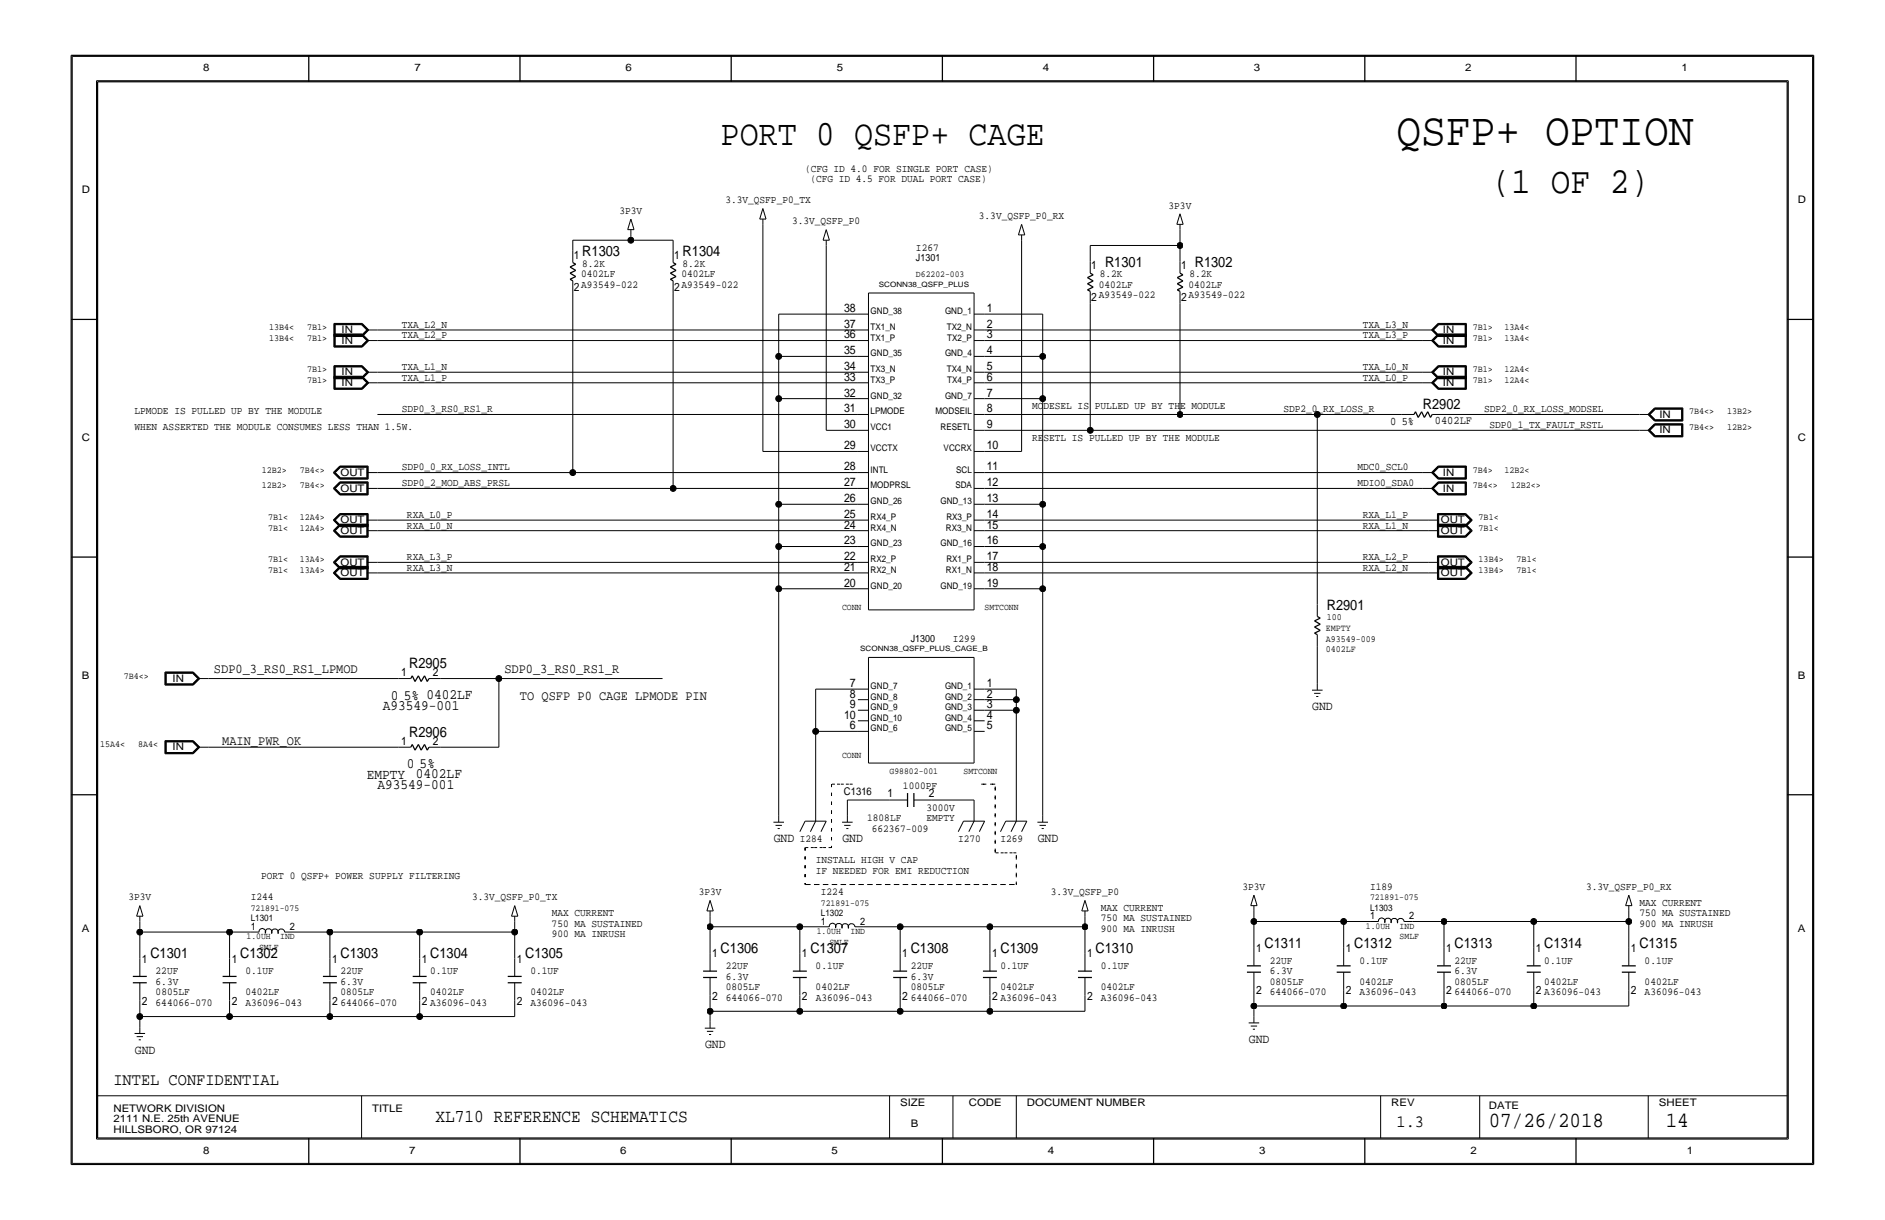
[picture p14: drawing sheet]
<svg xmlns="http://www.w3.org/2000/svg" width="432mm" height="279mm" viewBox="0 0 432 279" stroke-linecap="round" stroke-linejoin="round" font-family="sans-serif">
<defs><g id="words">
<text font-size="10.6" x="319.9" y="33.2">QSFP+ OPTION</text>
<text font-size="8.4" x="341.7" y="44.1">(1 OF 2)</text>
<text font-size="8.2" x="165.1" y="33.2">PORT 0 QSFP+ CAGE</text>
<g font-size="4.9">
<text x="341" y="258.2">07/26/2018</text>
<text x="381.6" y="258.2">14</text>
</g>
<text font-size="4.2" x="99.8" y="257">XL710 REFERENCE SCHEMATICS</text>
<g font-size="3.9">
<text x="26" y="248.5">INTEL CONFIDENTIAL</text>
<text x="319.9" y="258.2">1.3</text>
</g>
<g font-size="3.3">
<text x="133.4" y="58.6">R1303</text>
<text x="156.4" y="58.6">R1304</text>
<text x="253.1" y="61.1">R1301</text>
<text x="273.7" y="61.1">R1302</text>
<text x="325.9" y="93.7">R2902</text>
<text x="303.9" y="139.7">R2901</text>
<text x="93.7" y="153">R2905</text>
<text x="89.5" y="160.2">0</text>
<text x="92.5" y="160.2">5% 0402LF</text>
<text x="87.7" y="162.7">A93549-001</text>
<text x="93.7" y="168.7">R2906</text>
<text x="84" y="178.4">EMPTY</text>
<text x="93.2" y="176">0</text>
<text x="95.3" y="178.2">0402LF</text>
<text x="96.1" y="176">5%</text>
<text x="86.5" y="180.8">A93549-001</text>
<text x="34.4" y="219.5">C1301</text>
<text x="55" y="219.5">C1302</text>
<text x="78" y="219.5">C1303</text>
<text x="98.6" y="219.5">C1304</text>
<text x="120.3" y="219.5">C1305</text>
<text x="165.1" y="218.3">C1306</text>
<text x="185.6" y="218.3">C1307</text>
<text x="208.6" y="218.3">C1308</text>
<text x="229.2" y="218.3">C1309</text>
<text x="251" y="218.3">C1310</text>
<text x="289.7" y="217.1">C1311</text>
<text x="310.2" y="217.1">C1312</text>
<text x="333.2" y="217.1">C1313</text>
<text x="353.8" y="217.1">C1314</text>
<text x="375.5" y="217.1">C1315</text>
</g>
<g font-size="3.1">
<text x="49" y="154">SDP0_3_RS0_RS1_LPMOD</text>
<text x="115.5" y="154">SDP0_3_RS0_RS1_R</text>
<text x="119.1" y="160.2">TO QSFP P0 CAGE LPMODE PIN</text>
<text x="50.9" y="170.6">MAIN_PWR_OK</text>
</g>
<g font-size="2.9">
<text x="300.6" y="162.7">GND</text>
<text x="177.2" y="192.9">GND</text>
<text x="193" y="192.9">GND</text>
<text x="237.7" y="192.9">GND</text>
<text x="286.1" y="238.9">GND</text>
<text x="30.9" y="241.3">GND</text>
<text x="161.5" y="240.1">GND</text>
</g>
<g font-size="2.7">
<text x="193.3" y="71.5">38</text>
<text x="226" y="71.5">1</text>
<text x="193.3" y="77.5">36</text>
<text x="193.3" y="75.1">37</text>
<text x="226" y="77.5">3</text>
<text x="226" y="75.1">2</text>
<text x="193.3" y="81.1">35</text>
<text x="226" y="81.1">4</text>
<text x="193.3" y="87.2">33</text>
<text x="193.3" y="84.8">34</text>
<text x="226" y="84.8">5</text>
<text x="226" y="87.2">6</text>
<text x="193.3" y="90.8">32</text>
<text x="193.3" y="94.4">31</text>
<text x="226" y="90.8">7</text>
<text x="226" y="94.4">8</text>
<text x="193.3" y="98.1">30</text>
<text x="226" y="98.1">9</text>
<text x="193.3" y="102.9">29</text>
<text x="193.3" y="107.7">28</text>
<text x="226" y="102.9">10</text>
<text x="226" y="107.7">11</text>
<text x="193.3" y="111.4">27</text>
<text x="226" y="111.4">12</text>
<text x="193.3" y="115">26</text>
<text x="193.3" y="118.6">25</text>
<text x="226" y="118.6">14</text>
<text x="226" y="115">13</text>
<text x="193.3" y="124.7">23</text>
<text x="193.3" y="121.1">24</text>
<text x="226" y="124.7">16</text>
<text x="226" y="121">15</text>
<text x="193.3" y="128.3">22</text>
<text x="193.3" y="130.7">21</text>
<text x="226" y="128.3">17</text>
<text x="226" y="130.7">18</text>
<text x="193.3" y="134.4">20</text>
<text x="226" y="134.4">19</text>
<text x="194.7" y="157.3">7</text>
<text x="194.7" y="159.8">8</text>
<text x="226" y="159.8">2</text>
<text x="226" y="157.3">1</text>
<text x="193.3" y="164.6">10</text>
<text x="194.7" y="167">6</text>
<text x="194.7" y="162.2">9</text>
<text x="226" y="162.2">3</text>
<text x="226" y="164.6">4</text>
<text x="226" y="167">5</text>
</g>
<g font-size="2.6">
<text x="131.5" y="59.3">1</text>
<text x="154.4" y="59.3">1</text>
<text x="250" y="61.7">1</text>
<text x="270.5" y="61.7">1</text>
<text x="131.5" y="66.6">2</text>
<text x="154.4" y="66.6">2</text>
<text x="250" y="69">2</text>
<text x="270.5" y="69">2</text>
<text x="318.5" y="97.3">0</text>
<text x="321.1" y="97.3">5%</text>
<text x="328.7" y="97.1">0402LF</text>
<text x="91.9" y="154.8">1</text>
<text x="99.1" y="154.8">2</text>
<text x="91.9" y="170.5">1</text>
<text x="99.1" y="170.5">2</text>
<text x="203.3" y="182.5">1</text>
<text x="212.7" y="182.5">2</text>
<text x="32.5" y="220.5">1</text>
<text x="53.1" y="220.5">1</text>
<text x="76.1" y="220.5">1</text>
<text x="96.6" y="220.5">1</text>
<text x="118.4" y="220.5">1</text>
<text x="163.1" y="219.3">1</text>
<text x="183.7" y="219.3">1</text>
<text x="206.7" y="219.3">1</text>
<text x="227.2" y="219.3">1</text>
<text x="249" y="219.3">1</text>
<text x="287.7" y="218.1">1</text>
<text x="308.3" y="218.1">1</text>
<text x="331.3" y="218.1">1</text>
<text x="351.8" y="218.1">1</text>
<text x="373.6" y="218.1">1</text>
<text x="287.7" y="227.7">2</text>
<text x="308.3" y="227.7">2</text>
<text x="331.3" y="227.7">2</text>
<text x="351.8" y="227.7">2 A36096-043</text>
<text x="373.6" y="227.7">2</text>
<text x="32.5" y="230.1">2</text>
<text x="53.1" y="230.1">2</text>
<text x="76.1" y="230.1">2</text>
<text x="96.6" y="230.1">2 A36096-043</text>
<text x="118.4" y="230.1">2</text>
<text x="163.1" y="228.9">2</text>
<text x="183.7" y="228.9">2</text>
<text x="206.7" y="228.9">2</text>
<text x="227.2" y="228.9">2 A36096-043</text>
<text x="249" y="228.9">2</text>
</g>
<g font-size="2.4">
<text x="46.5" y="16.3">8</text>
<text x="94.9" y="16.3">7</text>
<text x="143.3" y="16.3">6</text>
<text x="191.7" y="16.3">5</text>
<text x="238.9" y="16.3">4</text>
<text x="287.2" y="16.3">3</text>
<text x="335.6" y="16.3">2</text>
<text x="385.2" y="16.3">1</text>
<text x="184.4" y="39.3">(CFG ID 4.0 FOR SINGLE PORT CASE)</text>
<text x="185.6" y="41.7">(CFG ID 4.5 FOR DUAL PORT CASE)</text>
<text x="18.7" y="44.1">D</text>
<text x="166.2" y="46.5">3.3V_QSFP_P0_TX</text>
<text x="267.7" y="47.8">3P3V</text>
<text x="411.8" y="46.5">D</text>
<text x="141.9" y="49">3P3V</text>
<text x="181.4" y="51.4">3.3V_QSFP_P0</text>
<text x="224.2" y="50.2">3.3V_QSFP_P0_RX</text>
<text x="209.8" y="57.4">I267</text>
<text x="133.1" y="63.5">0402LF</text>
<text x="133.1" y="65.9">A93549-022</text>
<text x="133.4" y="61.1">8.2K</text>
<text x="156.1" y="65.9">A93549-022</text>
<text x="156.1" y="63.5">0402LF</text>
<text x="156.4" y="61.1">8.2K</text>
<text x="251.7" y="65.9">0402LF</text>
<text x="251.9" y="63.5">8.2K</text>
<text x="272.2" y="65.9">0402LF</text>
<text x="272.5" y="63.5">8.2K</text>
<text x="251.7" y="68.3">A93549-022</text>
<text x="272.2" y="68.3">A93549-022</text>
<text x="78.2" y="76.3">IN</text>
<text x="92" y="75.1">TXA_L2_N</text>
<text x="92" y="77.5">TXA_L2_P</text>
<text x="312.2" y="77.5">TXA_L3_P</text>
<text x="312.2" y="75.1">TXA_L3_N</text>
<text x="330.5" y="76.3">IN</text>
<text x="78.2" y="78.7">IN</text>
<text x="330.5" y="78.7">IN</text>
<text x="78.2" y="88.4">IN</text>
<text x="78.2" y="86">IN</text>
<text x="92" y="84.8">TXA_L1_N</text>
<text x="92" y="87.2">TXA_L1_P</text>
<text x="312.2" y="84.8">TXA_L0_N</text>
<text x="312.2" y="87.2">TXA_L0_P</text>
<text x="330.5" y="86">IN</text>
<text x="330.5" y="88.4">IN</text>
<text x="30.8" y="94.9">LPMODE IS PULLED UP BY THE MODULE</text>
<text x="92" y="94.4">SDP0_3_RS0_RS1_R</text>
<text x="236.4" y="93.7">MODESEL IS PULLED UP BY THE MODULE</text>
<text x="294" y="94.4">SDP2_0_RX_LOSS_R</text>
<text x="340" y="94.4">SDP2_0_RX_LOSS_MODSEL</text>
<text x="380.1" y="95.6">IN</text>
<text x="18.7" y="101">C</text>
<text x="30.8" y="98.6">WHEN ASSERTED THE MODULE CONSUMES LESS THAN 1.5W.</text>
<text x="236.4" y="101">RESETL IS PULLED UP BY THE MODULE</text>
<text x="341.2" y="98.1">SDP0_1_TX_FAULT_RSTL</text>
<text x="380.1" y="99.3">IN</text>
<text x="411.8" y="101">C</text>
<text x="92" y="107.7">SDP0_0_RX_LOSS_INTL</text>
<text x="310.9" y="107.7">MDC0_SCL0</text>
<text x="78" y="112.6">OUT</text>
<text x="78" y="109">OUT</text>
<text x="92" y="111.4">SDP0_2_MOD_ABS_PRSL</text>
<text x="310.9" y="111.4">MDIO0_SDA0</text>
<text x="330.5" y="112.6">IN</text>
<text x="330.5" y="109">IN</text>
<text x="78" y="119.8">OUT</text>
<text x="93.2" y="118.6">RXA_L0_P</text>
<text x="312.2" y="118.6">RXA_L1_P</text>
<text x="330.1" y="119.8">OUT</text>
<text x="78" y="122.3">OUT</text>
<text x="93.2" y="121.1">RXA_L0_N</text>
<text x="312.2" y="121">RXA_L1_N</text>
<text x="330.1" y="122.3">OUT</text>
<text x="78" y="131.9">OUT</text>
<text x="78" y="129.5">OUT</text>
<text x="93.2" y="130.7">RXA_L3_N</text>
<text x="93.2" y="128.3">RXA_L3_P</text>
<text x="312.2" y="130.7">RXA_L2_N</text>
<text x="312.2" y="128.3">RXA_L2_P</text>
<text x="330.1" y="131.9">OUT</text>
<text x="330.1" y="129.5">OUT</text>
<text x="218.3" y="146.9">I299</text>
<text x="18.7" y="155.4">B</text>
<text x="411.8" y="155.4">B</text>
<text x="39.5" y="156.1">IN</text>
<text x="39.5" y="171.8">IN</text>
<text x="193.3" y="182">C1316</text>
<text x="206.8" y="180.8">1000PF</text>
<text x="212.2" y="185.6">3000V</text>
<text x="198.7" y="188.1">1808LF</text>
<text x="199.7" y="190.5">662367-009</text>
<text x="212.2" y="188.1">EMPTY</text>
<text x="183.2" y="192.9">I284</text>
<text x="186.8" y="197.7">INSTALL HIGH V CAP</text>
<text x="219.5" y="192.9">I270</text>
<text x="229.2" y="192.9">I269</text>
<text x="59.8" y="201.4">PORT 0 QSFP+ POWER SUPPLY FILTERING</text>
<text x="186.8" y="200.2">IF NEEDED FOR EMI REDUCTION</text>
<text x="284.6" y="203.8">3P3V</text>
<text x="313.8" y="203.8">I189</text>
<text x="363.3" y="203.8">3.3V_QSFP_P0_RX</text>
<text x="29.4" y="206.2">3P3V</text>
<text x="57.4" y="206.2">I244</text>
<text x="108.1" y="206.2">3.3V_QSFP_P0_TX</text>
<text x="126.4" y="209.8">MAX CURRENT</text>
<text x="160.1" y="205">3P3V</text>
<text x="188.1" y="205">I224</text>
<text x="240.7" y="205">3.3V_QSFP_P0</text>
<text x="252.2" y="208.6">MAX CURRENT</text>
<text x="375.5" y="209.8">750 MA SUSTAINED</text>
<text x="375.5" y="207.4">MAX CURRENT</text>
<text x="18.7" y="213.5">A</text>
<text x="57.4" y="213">1</text>
<text x="66.4" y="213">2</text>
<text x="126.4" y="212.2">750 MA SUSTAINED</text>
<text x="126.4" y="214.7">900 MA INRUSH</text>
<text x="188.1" y="211.8">1</text>
<text x="197" y="211.8">2</text>
<text x="252.2" y="211">750 MA SUSTAINED</text>
<text x="252.2" y="213.5">900 MA INRUSH</text>
<text x="313.8" y="210.6">1</text>
<text x="322.8" y="210.6">2</text>
<text x="375.5" y="212.2">900 MA INRUSH</text>
<text x="411.8" y="213.5">A</text>
<text x="166.3" y="221.9">22UF</text>
<text x="186.8" y="221.9">0.1UF</text>
<text x="208.6" y="221.9">22UF</text>
<text x="229.2" y="221.9">0.1UF</text>
<text x="252.2" y="221.9">0.1UF</text>
<text x="290.9" y="220.7">22UF</text>
<text x="311.4" y="220.7">0.1UF</text>
<text x="333.2" y="220.7">22UF</text>
<text x="353.8" y="220.7">0.1UF</text>
<text x="376.7" y="220.7">0.1UF</text>
<text x="35.7" y="223.1">22UF</text>
<text x="35.7" y="225.6">6.3V</text>
<text x="35.7" y="228">0805LF</text>
<text x="56.2" y="228">0402LF</text>
<text x="56.2" y="223.1">0.1UF</text>
<text x="78" y="225.6">6.3V</text>
<text x="78" y="223.1">22UF</text>
<text x="78" y="228">0805LF</text>
<text x="98.5" y="223.1">0.1UF</text>
<text x="98.6" y="228">0402LF</text>
<text x="121.5" y="223.1">0.1UF</text>
<text x="121.5" y="228">0402LF</text>
<text x="166.3" y="226.8">0805LF</text>
<text x="166.3" y="224.3">6.3V</text>
<text x="186.8" y="226.8">0402LF</text>
<text x="208.6" y="224.3">6.3V</text>
<text x="208.6" y="226.8">0805LF</text>
<text x="229.2" y="226.8">0402LF</text>
<text x="252.2" y="226.8">0402LF</text>
<text x="290.9" y="228">644066-070</text>
<text x="290.9" y="223.1">6.3V</text>
<text x="290.9" y="225.6">0805LF</text>
<text x="311.4" y="225.6">0402LF</text>
<text x="311.4" y="228">A36096-043</text>
<text x="333.2" y="225.6">0805LF</text>
<text x="333.2" y="228">644066-070</text>
<text x="333.2" y="223.1">6.3V</text>
<text x="353.8" y="225.6">0402LF</text>
<text x="376.7" y="225.6">0402LF</text>
<text x="376.7" y="228">A36096-043</text>
<text x="35.7" y="230.4">644066-070</text>
<text x="56.2" y="230.4">A36096-043</text>
<text x="78" y="230.4">644066-070</text>
<text x="121.5" y="230.4">A36096-043</text>
<text x="166.3" y="229.2">644066-070</text>
<text x="186.8" y="229.2">A36096-043</text>
<text x="208.6" y="229.2">644066-070</text>
<text x="252.2" y="229.2">A36096-043</text>
<text x="26" y="254.6">NETWORK DIVISION</text>
<text x="26" y="257">2111 N.E. 25th AVENUE</text>
<text x="85.2" y="254.6">TITLE</text>
<text x="206.2" y="253.4">SIZE</text>
<text x="221.9" y="253.4">CODE</text>
<text x="235.2" y="253.4">DOCUMENT NUMBER</text>
<text x="318.7" y="253.4">REV</text>
<text x="341" y="254">DATE</text>
<text x="380" y="253.4">SHEET</text>
<text x="26" y="259.4">HILLSBORO, OR 97124</text>
<text x="208.6" y="258.2">B</text>
<text x="46.5" y="264.3">8</text>
<text x="93.7" y="264.3">7</text>
<text x="142.1" y="264.3">6</text>
<text x="190.5" y="264.3">5</text>
<text x="240.1" y="264.3">4</text>
<text x="288.4" y="264.3">3</text>
<text x="336.8" y="264.3">2</text>
<text x="386.4" y="264.3">1</text>
</g>
<g font-size="2.3">
<text x="209.8" y="59.8">J1301</text>
<text x="208.6" y="146.9">J1300</text>
</g>
<g font-size="2.1">
<text x="209.8" y="63.5">D62202-003</text>
<text x="199.4" y="71.9">GND_38</text>
<text x="216.5" y="71.9">GND_1</text>
<text x="61.6" y="78">13B4&lt;</text>
<text x="61.6" y="75.6">13B4&lt;</text>
<text x="70.3" y="75.6">7B1&gt;</text>
<text x="70.3" y="78">7B1&gt;</text>
<text x="199.4" y="75.6">TX1_N</text>
<text x="199.4" y="78">TX1_P</text>
<text x="216.9" y="75.6">TX2_N</text>
<text x="217" y="78">TX2_P</text>
<text x="337.4" y="75.6">7B1&gt;</text>
<text x="337.4" y="78">7B1&gt;</text>
<text x="344.6" y="78">13A4&lt;</text>
<text x="344.6" y="75.6">13A4&lt;</text>
<text x="199.4" y="81.6">GND_35</text>
<text x="216.5" y="81.6">GND_4</text>
<text x="70.3" y="85.2">7B1&gt;</text>
<text x="70.3" y="87.7">7B1&gt;</text>
<text x="199.4" y="85.2">TX3_N</text>
<text x="199.4" y="87.7">TX3_P</text>
<text x="216.9" y="85.2">TX4_N</text>
<text x="217" y="87.7">TX4_P</text>
<text x="337.4" y="85.2">7B1&gt;</text>
<text x="337.4" y="87.7">7B1&gt;</text>
<text x="344.6" y="85.2">12A4&lt;</text>
<text x="344.6" y="87.7">12A4&lt;</text>
<text x="199.4" y="91.3">GND_32</text>
<text x="199.4" y="94.9">LPMODE</text>
<text x="214.3" y="94.9">MODSEIL</text>
<text x="216.5" y="91.3">GND_7</text>
<text x="386.9" y="94.9">7B4&lt;&gt;</text>
<text x="395.7" y="94.9">13B2&gt;</text>
<text x="199.4" y="98.5">VCC1</text>
<text x="215.4" y="98.5">RESETL</text>
<text x="386.9" y="98.6">7B4&lt;&gt;</text>
<text x="395.7" y="98.6">12B2&gt;</text>
<text x="199.4" y="103.4">VCCTX</text>
<text x="216.2" y="103.4">VCCRX</text>
<text x="60" y="111.9">12B2&gt;</text>
<text x="60" y="108.2">12B2&gt;</text>
<text x="68.7" y="111.9">7B4&lt;&gt;</text>
<text x="68.7" y="108.2">7B4&lt;&gt;</text>
<text x="199.4" y="108.2">INTL</text>
<text x="199.4" y="111.9">MODPRSL</text>
<text x="218.8" y="111.9">SDA</text>
<text x="219" y="108.2">SCL</text>
<text x="337.4" y="108.2">7B4&gt;</text>
<text x="337.4" y="111.9">7B4&lt;&gt;</text>
<text x="344.6" y="108.2">12B2&lt;</text>
<text x="346.1" y="111.9">12B2&lt;&gt;</text>
<text x="61.4" y="119.1">7B1&lt;</text>
<text x="68.7" y="119.1">12A4&gt;</text>
<text x="199.4" y="115.5">GND_26</text>
<text x="199.4" y="119.1">RX4_P</text>
<text x="215.4" y="115.5">GND_13</text>
<text x="216.8" y="119.1">RX3_P</text>
<text x="338.7" y="119.1">7B1&lt;</text>
<text x="61.4" y="121.5">7B1&lt;</text>
<text x="68.7" y="121.5">12A4&gt;</text>
<text x="199.4" y="121.5">RX4_N</text>
<text x="199.4" y="125.2">GND_23</text>
<text x="215.4" y="125.2">GND_16</text>
<text x="216.7" y="121.5">RX3_N</text>
<text x="338.7" y="121.5">7B1&lt;</text>
<text x="61.4" y="128.8">7B1&lt;</text>
<text x="61.4" y="131.2">7B1&lt;</text>
<text x="68.7" y="131.2">13A4&gt;</text>
<text x="68.7" y="128.8">13A4&gt;</text>
<text x="199.4" y="128.8">RX2_P</text>
<text x="199.4" y="131.2">RX2_N</text>
<text x="216.7" y="131.2">RX1_N</text>
<text x="216.8" y="128.8">RX1_P</text>
<text x="338.7" y="131.2">13B4&gt;</text>
<text x="338.7" y="128.8">13B4&gt;</text>
<text x="347.4" y="131.2">7B1&lt;</text>
<text x="347.4" y="128.8">7B1&lt;</text>
<text x="199.4" y="134.8">GND_20</text>
<text x="215.4" y="134.8">GND_19</text>
<text x="192.9" y="139.7">CONN</text>
<text x="225.6" y="139.7">SMTCONN</text>
<text x="303.9" y="142.1">100</text>
<text x="303.7" y="149.4">0402LF</text>
<text x="303.7" y="146.9">A93549-009</text>
<text x="303.7" y="144.5">EMPTY</text>
<text x="28.4" y="155.4">7B4&lt;&gt;</text>
<text x="199.4" y="160.2">GND_8</text>
<text x="199.4" y="157.8">GND_7</text>
<text x="216.5" y="157.8">GND_1</text>
<text x="216.5" y="160.2">GND_2</text>
<text x="199.4" y="162.7">GND_9</text>
<text x="199.4" y="165.1">GND_10</text>
<text x="199.4" y="167.5">GND_6</text>
<text x="216.5" y="162.7">GND_3</text>
<text x="216.5" y="165.1">GND_4</text>
<text x="216.5" y="167.5">GND_5</text>
<text x="22.9" y="171.1">15A4&lt;</text>
<text x="31.6" y="171.1">8A4&lt;</text>
<text x="192.9" y="173.5">CONN</text>
<text x="203.8" y="177.2">G98802-001</text>
<text x="220.7" y="177.2">SMTCONN</text>
<text x="57.4" y="208.6">721891-075</text>
<text x="188.1" y="209.8">L1302</text>
<text x="188.1" y="207.4">721891-075</text>
<text x="313.8" y="208.6">L1303</text>
<text x="313.8" y="206.2">721891-075</text>
<text x="56.5" y="215.1">1.0UH</text>
<text x="57.4" y="211">L1301</text>
<text x="64.2" y="215.1">IND</text>
<text x="187.1" y="213.9">1.0UH</text>
<text x="194.8" y="213.9">IND</text>
<text x="312.9" y="212.7">1.0UH</text>
<text x="320.6" y="215.2">SMLF</text>
<text x="320.6" y="212.7">IND</text>
<text x="59.4" y="217.6">SMLF</text>
<text x="190" y="216.4">SMLF</text>
</g>
<g font-size="1.7">
<text x="201.3" y="65.7">SCONN38_QSFP_PLUS</text>
<text x="197.1" y="149.2">SCONN38_QSFP_PLUS_CAGE_B</text>
</g>
</g></defs>
<g fill="none" stroke="#000" stroke-width=".23">
<path d="M16.5 12.9v253.5zM16.5 12.9h398.7zM22.1 18.5v242.4zM22.1 18.5h387.5zM409.6 18.5v242.4zM415.2 12.9v253.5zM131.2 55v2.4zM131.2 55h13.3zM131.2 57.4v2.7zM143.8 52.6h1.4zM144.5 50.2l-.7 2.4zM144.5 55h9.7z"/>
<path d="M144.5 53.8v1.2zM144.5 50.2l.7 2.4zM144.5 52.6v1.2zM154.2 55v2.4zM154.2 57.4v2.7zM174 50.2h1.5zM174.8 47.8l-.8 2.4zM174.8 51.4v52zM174.8 47.8l.7 2.4zM174.8 50.2v1.2zM188.5 55h1.5zM189.3 52.6l-.8 2.4z"/>
<path d="M189.3 56.2v42.4zM189.3 52.6l.7 2.4zM189.3 55v1.2zM233.3 53.8h1.4zM234 51.4l-.7 2.4zM234 55v48.4zM234 51.4l.7 2.4zM234 53.8v1.2zM249.7 56.2v3.6zM249.7 56.2h20.6zM249.7 59.8v2.8zM269.6 51.4h1.4z"/>
<path d="M270.3 49l-.7 2.4zM270.3 56.2v3.6zM270.3 52.6v3.6zM270.3 49l.7 2.4zM270.3 51.4v1.2zM270.3 59.8v2.8zM76.5 76.5v3zM76.5 79.5h6.5zM76.5 74.1v3zM76.5 77.1h6.5zM76.5 76.5h6.5zM76.5 74.1h6.5z"/>
<path d="M76.6 76.6h6.3zM76.6 74.2h6.3zM76.6 76.6v2.8zM76.6 79.4h6.3zM76.6 74.2v2.8zM76.6 77h6.3zM76.7 76.7v2.6zM76.7 79.3h6.2zM76.7 74.3v2.6zM76.7 76.9h6.2zM76.7 76.7h6.2zM76.7 74.3h6.2z"/>
<path d="M76.8 76.8h6zM76.8 74.4h6zM76.8 76.8v2.4zM76.8 79.2h6zM76.8 74.4v2.4zM82.8 76.8l1.2 1.2zM82.8 74.4l1.2 1.2zM82.8 79.2l1.2-1.2zM82.8 76.8l1.2-1.2zM82.9 76.7l1.3 1.3zM82.9 74.3l1.3 1.3zM82.9 79.3l1.3-1.3z"/>
<path d="M82.9 76.9l1.3-1.3zM82.9 79.4l1.4-1.4zM82.9 77l1.4-1.4zM82.9 76.6l1.4 1.4zM82.9 74.2l1.4 1.4zM83 79.5l1.5-1.5zM83 77.1l1.5-1.5zM83 76.5l1.5 1.5zM83 74.1l1.5 1.5zM84 78h2.5zM84 75.6h2.5zM86.5 75.6h110z"/>
<path d="M86.5 78h110zM131.2 67.1v41.1zM131.2 64.3v2.8zM154.2 67.1v44.8zM154.2 64.3v2.8zM178.4 71.9v9.7zM178.4 71.9h18.1zM196.5 71.9h2.4zM196.5 75.6h2.4zM196.5 78h2.4zM198.9 67.1h24.2zM198.9 67.1v72.6z"/>
<path d="M223.1 67.1v72.6zM223.1 78h2.5zM223.1 75.6h2.5zM223.1 71.9h2.5zM225.6 71.9h13.3zM225.6 75.6h100.3zM225.6 78h100.3zM238.9 71.9v9.7zM249.7 69.5v29.1zM249.7 66.7v2.8zM270.3 69.5v25.4zM270.3 66.7v2.8z"/>
<path d="M325.9 78h2.5zM325.9 75.6h2.5zM327.9 78l1.5-1.5zM327.9 75.6l1.5-1.5zM327.9 78l1.5 1.5zM327.9 75.6l1.5 1.5zM328.1 78l1.4-1.4zM328.1 75.6l1.4-1.4zM328.1 78l1.4 1.4zM328.1 75.6l1.4 1.4zM328.2 78l1.3 1.3zM328.2 75.6l1.3 1.3z"/>
<path d="M328.2 78l1.3-1.3zM328.2 75.6l1.3-1.3zM328.4 78l1.2 1.2zM328.4 75.6l1.2 1.2zM328.4 78l1.2-1.2zM328.4 75.6l1.2-1.2zM329.4 76.5h6.5zM329.4 74.1h6.5zM329.4 79.5h6.5zM329.4 77.1h6.5zM329.5 79.4h6.3zM329.5 77h6.3z"/>
<path d="M329.5 76.6h6.3zM329.5 74.2h6.3zM329.5 76.7h6.2zM329.5 74.3h6.2zM329.5 79.3h6.2zM329.5 76.9h6.2zM329.6 79.2h6zM329.6 76.8h6zM329.6 74.4h6zM335.6 76.8v2.4zM335.6 74.4v2.4zM335.7 76.7v2.6z"/>
<path d="M335.7 74.3v2.6zM335.8 76.6v2.8zM335.8 74.2v2.8zM335.9 76.5v3zM335.9 74.1v3zM76.5 86.2v3zM76.5 89.2h6.5zM76.5 83.7v3zM76.5 86.7h6.5zM76.5 86.2h6.5zM76.5 83.7h6.5zM76.6 86.3h6.3z"/>
<path d="M76.6 83.8h6.3zM76.6 86.3v2.8zM76.6 89.1h6.3zM76.6 83.8v2.9zM76.6 86.7h6.3zM76.7 86.4v2.6zM76.7 89h6.2zM76.7 83.9v2.7zM76.7 86.6h6.2zM76.7 86.4h6.2zM76.7 83.9h6.2zM76.8 86.5h6z"/>
<path d="M76.8 84h6zM76.8 86.5v2.4zM76.8 88.9h6zM76.8 84v2.5zM82.8 86.5l1.2 1.2zM82.8 84l1.2 1.2zM82.8 88.9l1.2-1.2zM82.8 86.5l1.2-1.3zM82.9 86.4l1.3 1.3zM82.9 83.9l1.3 1.3zM82.9 89l1.3-1.3zM82.9 86.6l1.3-1.4z"/>
<path d="M82.9 89.1l1.4-1.4zM82.9 86.7l1.4-1.5zM82.9 86.3l1.4 1.4zM82.9 83.8l1.4 1.4zM83 89.2l1.5-1.5zM83 86.7l1.5-1.5zM83 86.2l1.5 1.5zM83 83.7l1.5 1.5zM84 87.7h2.5zM84 85.2h2.5zM86.5 85.2h110zM86.5 87.7h110z"/>
<path d="M86.5 94.9h110zM178.4 91.3v24.2zM178.4 91.3h18.1zM178.4 81.6v9.7zM178.4 81.6h18.1zM189.3 98.6h7.2zM196.5 81.6h2.4zM196.5 85.2h2.4zM196.5 87.7h2.4zM196.5 91.3h2.4zM196.5 94.9h2.4zM196.5 98.6h2.4z"/>
<path d="M223.1 98.6h2.5zM223.1 94.9h2.5zM223.1 91.3h2.5zM223.1 87.7h2.5zM223.1 85.2h2.5zM223.1 81.6h2.5zM225.6 81.6h13.3zM225.6 98.6h24.1zM225.6 94.9h44.7zM225.6 91.3h13.3zM225.6 87.7h100.3zM225.6 85.2h100.3z"/>
<path d="M238.9 91.3v24.2zM238.9 81.6v9.7zM249.7 98.6h125.8zM270.3 94.9h31.5zM301.8 94.9h19.3zM301.8 94.9v43.6zM321.1 94.9h2.8zM325.9 85.2h2.5zM325.9 87.7h2.5zM327.9 85.2l1.5-1.5zM327.9 87.7l1.5-1.5zM327.9 85.2l1.5 1.5z"/>
<path d="M327.9 87.7l1.5 1.5zM328.1 94.9h2.7zM328.1 85.2l1.4-1.4zM328.1 87.7l1.4-1.4zM328.1 85.2l1.4 1.5zM328.1 87.7l1.4 1.4zM328.2 85.2l1.3 1.4zM328.2 87.7l1.3 1.3zM328.2 85.2l1.3-1.3zM328.2 87.7l1.3-1.3zM328.4 85.2l1.2 1.3zM328.4 87.7l1.2 1.2z"/>
<path d="M328.4 85.2l1.2-1.2zM328.4 87.7l1.2-1.2zM329.4 83.7h6.5zM329.4 86.2h6.5zM329.4 86.7h6.5zM329.4 89.2h6.5zM329.5 86.7h6.3zM329.5 89.1h6.3zM329.5 83.8h6.3zM329.5 86.3h6.3zM329.5 83.9h6.2zM329.5 86.4h6.2z"/>
<path d="M329.5 86.6h6.2zM329.5 89h6.2zM329.6 86.5h6zM329.6 88.9h6zM329.6 84h6zM330.8 94.9h44.7zM335.6 84v2.5zM335.6 86.5v2.4zM335.7 83.9v2.7zM335.7 86.4v2.6zM335.8 83.8v2.9zM335.8 86.3v2.8z"/>
<path d="M335.9 83.7v3zM335.9 86.2v3zM375.5 98.6h2.5zM375.5 94.9h2.5zM377.5 98.6l1.5-1.5zM377.5 94.9l1.5-1.5zM377.5 98.6l1.5 1.5zM377.5 94.9l1.5 1.5zM377.7 98.6l1.4-1.5zM377.7 94.9l1.4-1.4zM377.7 98.6l1.4 1.4zM377.7 94.9l1.4 1.4z"/>
<path d="M377.8 98.6l1.3 1.3zM377.8 94.9l1.3 1.3zM377.8 98.6l1.3-1.4zM377.8 94.9l1.3-1.3zM378 98.6l1.2 1.2zM378 94.9l1.2 1.2zM378 98.6l1.2-1.3zM378 94.9l1.2-1.2zM379 97.1h6.5zM379 93.4h6.5zM379 96.4h6.5zM379.1 100h6.3z"/>
<path d="M379.1 96.3h6.3zM379.1 97.1h6.3zM379.1 93.5h6.3zM379.1 97.2h6.2zM379.1 93.6h6.2zM379.1 99.9h6.2zM379.1 96.2h6.2zM379.2 99.8h6zM379.2 96.1h6zM379.2 97.3h6zM379.2 93.7h6zM385.2 97.3v2.5z"/>
<path d="M385.2 93.7v2.4zM385.3 97.2v2.7zM385.3 93.6v2.6zM385.4 97.1v2.9zM385.4 93.5v2.8zM385.5 97.1v3zM385.5 93.4v3zM76.3 119.1l1.5-1.5zM76.3 111.9l1.5-1.5zM76.3 108.2l1.5-1.5zM76.3 119.1l1.5 1.5zM76.3 111.9l1.5 1.5z"/>
<path d="M76.3 108.2l1.5 1.5zM76.5 119.1l1.4-1.4zM76.5 111.9l1.4-1.4zM76.5 108.2l1.4-1.4zM76.5 119.1l1.4 1.4zM76.5 111.9l1.4 1.4zM76.5 108.2l1.4 1.4zM76.6 119.1l1.3 1.3zM76.6 111.9l1.3 1.3zM76.6 108.2l1.3 1.3zM76.6 119.1l1.3-1.3zM76.6 111.9l1.3-1.3z"/>
<path d="M76.6 108.2l1.3-1.3zM76.8 119.1l1.2 1.2zM76.8 111.9l1.2 1.2zM76.8 108.2l1.2 1.2zM76.8 119.1l1.2-1.2zM76.8 111.9l1.2-1.3zM76.8 108.2l1.2-1.2zM77.8 117.6h6.5zM77.8 110.4h6.5zM77.8 106.7h6.5zM77.8 113.4h6.5zM77.8 109.7h6.5z"/>
<path d="M77.9 113.3h6.3zM77.9 109.6h6.3zM77.9 117.7h6.3zM77.9 110.5h6.3zM77.9 106.8h6.3zM77.9 117.8h6.2zM77.9 110.6h6.2zM77.9 106.9h6.2zM77.9 113.2h6.2zM77.9 109.5h6.2zM78 113.1h6zM78 109.4h6z"/>
<path d="M78 117.9h6zM78 110.6h6zM78 107h6zM84 117.9v2.4zM84 110.6v2.5zM84 107v2.4zM84 119.1h2.5zM84 111.9h2.5zM84 108.2h2.5zM84.1 117.8v2.6zM84.1 110.6v2.6zM84.1 106.9v2.6z"/>
<path d="M84.2 117.7v2.8zM84.2 110.5v2.8zM84.2 106.8v2.8zM84.3 117.6v3zM84.3 110.4v3zM84.3 106.7v3zM86.5 119.1h110zM86.5 111.9h67.7zM86.5 108.2h44.7zM131.2 108.2h65.3zM154.2 111.9h42.3zM174.8 103.4h21.7z"/>
<path d="M178.4 115.5v9.7zM178.4 115.5h18.1zM196.5 103.4h2.4zM196.5 108.2h2.4zM196.5 111.9h2.4zM196.5 115.5h2.4zM196.5 119.1h2.4zM223.1 119.1h2.5zM223.1 115.5h2.5zM223.1 111.9h2.5zM223.1 108.2h2.5zM223.1 103.4h2.5z"/>
<path d="M225.6 103.4h8.4zM225.6 115.5h13.3zM225.6 111.9h100.3zM225.6 119.1h101.6zM225.6 108.2h100.3zM238.9 115.5v9.7zM325.9 111.9h2.5zM325.9 108.2h2.5zM327.2 119.1h2.4zM327.9 111.9l1.5-1.5zM327.9 108.2l1.5-1.5zM327.9 111.9l1.5 1.5z"/>
<path d="M327.9 108.2l1.5 1.5zM328.1 111.9l1.4-1.4zM328.1 108.2l1.4-1.4zM328.1 111.9l1.4 1.4zM328.1 108.2l1.4 1.4zM328.2 111.9l1.3 1.3zM328.2 108.2l1.3 1.3zM328.2 111.9l1.3-1.3zM328.2 108.2l1.3-1.3zM328.4 111.9l1.2 1.2zM328.4 108.2l1.2 1.2zM328.4 111.9l1.2-1.3z"/>
<path d="M328.4 108.2l1.2-1.2zM329.3 117.6v3zM329.3 117.6h6.5zM329.4 117.7h6.3zM329.4 117.7v2.8zM329.4 110.4h6.5zM329.4 106.7h6.5zM329.4 113.4h6.5zM329.4 109.7h6.5zM329.5 113.3h6.3zM329.5 109.6h6.3zM329.5 110.5h6.3z"/>
<path d="M329.5 106.8h6.3zM329.5 117.8v2.6zM329.5 117.8h6.2zM329.5 110.6h6.2zM329.5 106.9h6.2zM329.5 113.2h6.2zM329.5 109.5h6.2zM329.6 113.1h6zM329.6 109.4h6zM329.6 117.9h6zM329.6 110.6h6zM329.6 107h6z"/>
<path d="M329.6 117.9v2.4zM335.6 117.9l1.2 1.2zM335.6 110.6v2.5zM335.6 107v2.4zM335.7 117.8l1.3 1.3zM335.7 110.6v2.6zM335.7 106.9v2.6zM335.7 117.7l1.4 1.4zM335.8 117.6l1.5 1.5zM335.8 110.5v2.8zM335.8 106.8v2.8zM335.9 110.4v3z"/>
<path d="M335.9 106.7v3zM379 100.1h6.5zM76.3 131.2l1.5-1.5zM76.3 128.8l1.5-1.5zM76.3 121.5l1.5-1.5zM76.3 131.2l1.5 1.5zM76.3 128.8l1.5 1.5zM76.3 121.5l1.5 1.5zM76.5 131.2l1.4-1.4zM76.5 128.8l1.4-1.4zM76.5 121.5l1.4-1.4zM76.5 131.2l1.4 1.4z"/>
<path d="M76.5 128.8l1.4 1.4zM76.5 121.5l1.4 1.4zM76.6 131.2l1.3 1.3zM76.6 128.8l1.3 1.3zM76.6 121.5l1.3 1.3zM76.6 128.8l1.3-1.3zM76.6 121.5l1.3-1.3zM76.8 131.2l1.2 1.2zM76.8 128.8l1.2 1.2zM76.8 121.5l1.2 1.2zM76.8 131.2l1.2-1.2zM76.8 128.8l1.2-1.2z"/>
<path d="M76.8 121.5l1.2-1.2zM77.8 129.7h6.5zM77.8 127.3h6.5zM77.8 120h6.5zM77.8 132.7h6.5zM77.8 130.3h6.5zM77.8 123h6.5zM77.8 120.6h6.5zM77.9 132.6h6.3zM77.9 130.2h6.3zM77.9 122.9h6.3zM77.9 120.5h6.3z"/>
<path d="M77.9 129.8h6.3zM77.9 127.4h6.3zM77.9 120.1h6.3zM77.9 129.9h6.2zM77.9 127.5h6.2zM77.9 120.2h6.2zM77.9 129.9l-1.3 1.3zM77.9 132.5h6.2zM77.9 130.1h6.2zM77.9 122.8h6.2zM77.9 120.4h6.2zM78 132.4h6z"/>
<path d="M78 130h6zM78 122.7h6zM78 120.3h6zM78 127.6h6zM84 130v2.4zM84 127.6v2.4zM84 120.3v2.4zM84 131.2h2.5zM84 128.8h2.5zM84 121.5h2.5zM84.1 129.9v2.6zM84.1 127.5v2.6z"/>
<path d="M84.1 120.2v2.6zM84.2 129.8v2.8zM84.2 127.4v2.8zM84.2 120.1v2.8zM84.3 129.7v3zM84.3 127.3v3zM84.3 120v3zM86.5 121.5h110zM86.5 131.2h110zM86.5 128.8h110zM178.4 134.8h18.1zM178.4 125.2v9.6z"/>
<path d="M178.4 134.8v52zM178.4 125.2h18.1zM196.5 121.5h2.4zM196.5 125.2h2.4zM196.5 128.8h2.4zM196.5 131.2h2.4zM196.5 134.8h2.4zM198.9 139.7h24.2zM223.1 134.8h2.5zM223.1 131.2h2.5zM223.1 128.8h2.5zM223.1 125.2h2.5z"/>
<path d="M223.1 121.5h2.5zM225.6 125.2h13.3zM225.6 131.2h101.6zM225.6 128.8h101.6zM225.6 121.5h101.6zM225.6 134.8h13.3zM238.9 125.2v9.6zM238.9 134.8v52zM301.8 138.5v2.7zM327.2 131.2h2.4zM327.2 128.8h2.4zM327.2 121.5h2.4z"/>
<path d="M329.3 132.7h6.5zM329.3 129.7v3zM329.3 130.3h6.5zM329.3 127.3v3zM329.3 123h6.5zM329.3 120v3zM329.3 120.6h6.5zM329.3 129.7h6.5zM329.3 127.3h6.5zM329.3 120h6.5zM329.4 129.8h6.3zM329.4 127.4h6.3z"/>
<path d="M329.4 120.1h6.3zM329.4 129.8v2.8zM329.4 132.6h6.3zM329.4 127.4v2.8zM329.4 130.2h6.3zM329.4 120.1v2.8zM329.4 122.9h6.3zM329.4 120.5h6.3zM329.5 129.9v2.6zM329.5 132.5h6.2zM329.5 127.5v2.6zM329.5 130.1h6.2z"/>
<path d="M329.5 120.2v2.6zM329.5 122.8h6.2zM329.5 120.4h6.2zM329.5 129.9h6.2zM329.5 127.5h6.2zM329.5 120.2h6.2zM329.6 130h6zM329.6 127.6h6zM329.6 120.3h6zM329.6 130v2.4zM329.6 132.4h6zM329.6 127.6v2.4z"/>
<path d="M329.6 120.3v2.4zM329.6 122.7h6zM335.6 130l1.2 1.2zM335.6 127.6l1.2 1.2zM335.6 120.3l1.2 1.2zM335.6 132.4l1.2-1.2zM335.6 130l1.2-1.2zM335.6 122.7l1.2-1.2zM335.6 120.3l1.2-1.2zM335.7 129.9l1.3 1.3zM335.7 127.5l1.3 1.3zM335.7 120.2l1.3 1.3z"/>
<path d="M335.7 132.5l1.3-1.3zM335.7 130.1l1.3-1.3zM335.7 122.8l1.3-1.3zM335.7 120.4l1.3-1.3zM335.7 132.6l1.4-1.4zM335.7 130.2l1.4-1.4zM335.7 122.9l1.4-1.4zM335.7 120.5l1.4-1.4zM335.7 129.8l1.4 1.4zM335.7 127.4l1.4 1.4zM335.7 120.1l1.4 1.4zM335.8 132.7l1.5-1.5z"/>
<path d="M335.8 130.3l1.5-1.5zM335.8 123l1.5-1.5zM335.8 120.6l1.5-1.5zM335.8 129.7l1.5 1.5zM335.8 127.3l1.5 1.5zM335.8 120l1.5 1.5zM37.8 153.9v3zM37.8 156.9h6.5zM37.8 153.9h6.5zM37.9 154h6.3zM37.9 154v2.8zM37.9 156.8h6.3z"/>
<path d="M38 154.1v2.6zM38 156.7h6.2zM38 154.1h6.2zM38.1 154.2h6zM38.1 154.2v2.4zM38.1 156.6h6zM44.1 154.2l1.2 1.2zM44.1 156.6l1.2-1.2zM44.2 154.1l1.3 1.3zM44.2 154l1.4 1.4zM44.3 156.9l1.5-1.5zM44.3 153.9l1.5 1.5z"/>
<path d="M45.3 155.4h2.5zM45.5 155.4l-1.3 1.3zM45.6 155.4l-1.4 1.4zM47.8 155.4h43.5zM91.3 155.4h2.8zM98.3 155.4h2.7zM101 155.4h13.3zM114.3 155.4h37.5zM114.3 155.4v15.7zM186.8 157.8h9.7zM186.8 157.8v9.7zM196.5 157.8h2.4z"/>
<path d="M198.9 150.6h24.2zM198.9 150.6v24.2zM223.1 150.6v24.2zM223.1 157.8h2.5zM225.6 157.8h7.2zM232.8 157.8v2.4zM300.5 158.1h2.5zM301 158.8h1.5zM301.5 159.5h.5zM301.8 148.1v8.5zM301.8 156.6v1.5zM301.8 145.3v2.8z"/>
<path d="M37.8 169.6v3zM37.8 172.6h6.5zM37.8 169.6h6.5zM37.9 169.7h6.3zM37.9 169.7v2.8zM37.9 172.5h6.3zM38 169.8v2.6zM38 172.4h6.2zM38 169.8h6.2zM38.1 169.9h6zM38.1 169.9v2.4zM38.1 172.3h6z"/>
<path d="M44.1 169.9l1.2 1.2zM44.1 172.3l1.2-1.2zM44.2 169.8l1.3 1.3zM44.2 172.5l1.4-1.4zM44.2 169.7l1.4 1.4zM44.3 172.6l1.5-1.5zM44.3 169.6l1.5 1.5zM45.3 171.1h2.5zM45.5 171.1l-1.3 1.3zM47.8 171.1h43.5zM91.3 171.1h2.8zM98.3 171.1h2.7z"/>
<path d="M101 171.1h13.3zM186.8 167.5h9.7zM186.8 167.5v20.6zM196.5 165.1h2.4zM196.5 167.5h2.4zM196.5 162.7h2.4zM196.5 160.2h2.4zM198.9 174.8h24.2zM223.1 167.5h2.5zM223.1 165.1h2.5zM223.1 162.7h2.5zM223.1 160.2h2.5z"/>
<path d="M225.6 160.2h7.2zM225.6 162.7h7.2zM232.8 160.2v2.5zM232.8 162.7v25.4zM177.2 188.3h2.4zM177.7 189h1.4zM178.1 189.8h.5zM178.4 186.8v1.5zM184.4 188.1h4.9zM184.4 188.1l-1.2 2.4zM186.8 188.1l-1.2 2.4zM189.3 188.1l-1.2 2.4z"/>
<path d="M192.9 188.3h2.4zM193.4 189h1.4zM193.9 189.8h.4zM194.1 183.2h9.7zM194.1 183.2v3.6zM194.1 186.8v1.5zM203.8 183.2h4.1zM209.3 183.2h4.2zM213.5 183.2h9.6zM220.7 188.1h4.9zM220.7 188.1l-1.2 2.4zM223.1 183.2v4.9z"/>
<path d="M223.1 188.1l-1.2 2.4zM225.6 188.1l-1.3 2.4zM230.4 188.1h4.8zM230.4 188.1l-1.2 2.4zM232.8 188.1l-1.2 2.4zM235.2 188.1l-1.2 2.4zM237.6 188.3h2.5zM238.1 189h1.5zM238.6 189.8h.5zM238.9 186.8v1.5zM31.3 209.8h1.5zM32 213.5h20.6z"/>
<path d="M32 207.4l-.7 2.4zM32 213.5v6zM32 211v2.5zM32 219.5v4.1zM32 207.4l.8 2.4zM32 209.8v1.2zM52.6 213.5v6zM52.6 213.5h4.8zM52.6 219.5v4.1zM57.4 213.5h1.9zM59.3 213.5a.77 .77 0 0 1 .9-.9 .77 .77 0 0 1 .6 1.1 .77 .77 0 0 1 .7-1 .77 .77 0 0 1 .7 1.1 .77 .77 0 0 1 .8-1 .77 .77 0 0 1 .7 1M65.2 213.5h1.9z"/>
<path d="M65.2 213.5a.77 .77 0 0 0-.9-.7 .77 .77 0 0 0-.6 1M67.1 213.5h8.5zM75.6 213.5h20.5zM75.6 213.5v6zM75.6 219.5v4.1zM96.1 213.5v6zM96.1 219.5v4.1zM96.1 213.5h21.8zM117.2 209.8h1.4zM117.9 207.4l-.7 2.4zM117.9 211v2.5zM117.9 213.5v6z"/>
<path d="M117.9 219.5v4.1zM117.9 207.4l.7 2.4zM117.9 209.8v1.2zM161.9 208.6h1.5zM162.7 212.2h20.5zM162.7 206.2l-.8 2.4zM162.7 212.2v6.1zM162.7 209.8v2.4zM162.7 218.3v4.1zM162.7 206.2l.7 2.4zM162.7 208.6v1.2zM183.2 212.2v6.1z"/>
<path d="M183.2 212.2h4.9zM183.2 218.3v4.1zM188.1 212.2h1.8zM189.9 212.3a.77 .77 0 0 1 .9-.9 .77 .77 0 0 1 .6 1.1 .77 .77 0 0 1 .8-1 .77 .77 0 0 1 .6 1.1 .77 .77 0 0 1 .8-1 .77 .77 0 0 1 .7 1M195.8 212.2h1.9zM195.8 212.3a.77 .77 0 0 0-.9-.7 .77 .77 0 0 0-.6 1M197.7 212.2h8.5zM206.2 212.2h20.6zM206.2 212.2v6.1zM206.2 218.3v4.1zM226.8 212.2v6.1zM226.8 218.3v4.1z"/>
<path d="M226.8 212.2h21.7zM247.8 208.6h1.5zM248.5 206.2l-.7 2.4zM248.5 212.2v6.1zM248.5 209.8v2.4zM248.5 218.3v4.1zM248.5 206.2l.8 2.4zM248.5 208.6v1.2zM286.5 207.4h1.5zM287.2 211h20.6zM287.2 205l-.7 2.4zM287.2 211v6.1z"/>
<path d="M287.2 208.6v2.4zM287.2 217.1v4.1zM287.2 205l.8 2.4zM287.2 207.4v1.2zM307.8 211v6.1zM307.8 211h6zM307.8 217.1v4.1zM313.8 211h1.9zM315.7 211.1a.77 .77 0 0 1 .9-.9 .77 .77 0 0 1 .6 1.1 .77 .77 0 0 1 .7-1 .77 .77 0 0 1 .7 1.1 .77 .77 0 0 1 .8-1 .77 .77 0 0 1 .7 1M321.6 211h1.9zM321.6 211.1a.77 .77 0 0 0-.9-.7 .77 .77 0 0 0-.6 1M323.5 211h7.3z"/>
<path d="M330.8 211h20.5zM330.8 211v6.1zM330.8 217.1v4.1zM351.3 211v6.1zM351.3 217.1v4.1zM351.3 211h21.8zM372.4 207.4h1.4zM373.1 205l-.7 2.4zM373.1 208.6v2.4zM373.1 211v6.1zM373.1 217.1v4.1zM373.1 205l.7 2.4z"/>
<path d="M373.1 207.4v1.2zM30.8 236.7h2.4zM31.3 237.4h1.5zM31.8 238.1h.5zM32 232.8h20.6zM32 229.2v3.6zM32 232.8v2.4zM32 235.2v1.5zM32 225.1v4.1zM52.6 232.8h23zM52.6 229.2v3.6zM52.6 225.1v4.1z"/>
<path d="M75.6 232.8h20.5zM75.6 229.2v3.6zM75.6 225.1v4.1zM96.1 229.2v3.6zM96.1 225.1v4.1zM96.1 232.8h21.8zM117.9 229.2v3.6zM117.9 225.1v4.1zM161.4 235.5h2.5zM161.9 236.2h1.5zM162.4 236.9h.5zM162.7 231.6h20.5z"/>
<path d="M162.7 228v3.6zM162.7 231.6v2.4zM162.7 234v1.5zM162.7 223.9v4.1zM183.2 231.6h23zM183.2 228v3.6zM183.2 223.9v4.1zM206.2 231.6h20.6zM206.2 228v3.6zM206.2 223.9v4.1zM226.8 228v3.6zM226.8 223.9v4.1z"/>
<path d="M226.8 231.6h21.7zM248.5 228v3.6zM248.5 223.9v4.1zM286 234.3h2.4zM286.5 235h1.5zM287 235.7h.5zM287.2 230.4h20.6zM287.2 226.8v3.6zM287.2 230.4v2.4zM287.2 232.8v1.5zM287.2 222.6v4.2zM307.8 230.4h23z"/>
<path d="M307.8 226.8v3.6zM307.8 222.6v4.2zM330.8 230.4h20.5zM330.8 226.8v3.6zM330.8 222.6v4.2zM351.3 226.8v3.6zM351.3 222.6v4.2zM351.3 230.4h21.8zM373.1 226.8v3.6zM373.1 222.6v4.2zM22.4 251h387zM82.8 251v9.6z"/>
<path d="M203.8 251v9.6zM218.3 251v9.6zM232.8 251v9.6zM316.3 251v9.6zM339 251v9.6zM377.6 251v9.6zM16.5 266.4h398.7zM22.1 260.9h387.5z"/>
</g>
<path d="M190.5 179.6v14.5zM190.5 179.6h4.8zM224.3 179.6h3.7zM228 179.6v15.7zM184.4 194.1h6.1zM184.4 194.1v8.5zM228 195.3h4.8zM232.8 195.3v7.3zM184.4 202.6h48.4z" fill="none" stroke="#000" stroke-width=".23" stroke-dasharray=".7 1.4" stroke-linecap="butt"/>
<g fill="#000" stroke="#000" stroke-width=".23">
<circle cx="144.5" cy="55" r=".68"/>
<circle cx="270.3" cy="56.2" r=".68"/>
<circle cx="178.4" cy="81.6" r=".68"/>
<circle cx="178.4" cy="91.3" r=".68"/>
<circle cx="238.9" cy="91.3" r=".68"/>
<circle cx="238.9" cy="81.6" r=".68"/>
<circle cx="249.7" cy="98.6" r=".68"/>
<circle cx="270.3" cy="94.9" r=".68"/>
<circle cx="301.8" cy="94.9" r=".68"/>
<circle cx="131.2" cy="108.2" r=".68"/>
<circle cx="154.2" cy="111.9" r=".68"/>
<circle cx="178.4" cy="115.5" r=".68"/>
<circle cx="238.9" cy="115.5" r=".68"/>
<circle cx="178.4" cy="125.2" r=".68"/>
<circle cx="178.4" cy="134.8" r=".68"/>
<circle cx="238.9" cy="125.2" r=".68"/>
<circle cx="238.9" cy="134.8" r=".68"/>
<circle cx="114.3" cy="155.4" r=".68"/>
<circle cx="186.8" cy="167.5" r=".68"/>
<circle cx="232.8" cy="162.7" r=".68"/>
<circle cx="232.8" cy="160.2" r=".68"/>
<circle cx="32" cy="213.5" r=".68"/>
<circle cx="52.6" cy="213.5" r=".68"/>
<circle cx="75.6" cy="213.5" r=".68"/>
<circle cx="96.1" cy="213.5" r=".68"/>
<circle cx="117.9" cy="213.5" r=".68"/>
<circle cx="162.7" cy="212.2" r=".68"/>
<circle cx="183.2" cy="212.2" r=".68"/>
<circle cx="206.2" cy="212.2" r=".68"/>
<circle cx="226.8" cy="212.2" r=".68"/>
<circle cx="248.5" cy="212.2" r=".68"/>
<circle cx="287.2" cy="211" r=".68"/>
<circle cx="307.8" cy="211" r=".68"/>
<circle cx="330.8" cy="211" r=".68"/>
<circle cx="351.3" cy="211" r=".68"/>
<circle cx="373.1" cy="211" r=".68"/>
<circle cx="32" cy="232.8" r=".68"/>
<circle cx="52.6" cy="232.8" r=".68"/>
<circle cx="75.6" cy="232.8" r=".68"/>
<circle cx="96.1" cy="232.8" r=".68"/>
<circle cx="162.7" cy="231.6" r=".68"/>
<circle cx="183.2" cy="231.6" r=".68"/>
<circle cx="206.2" cy="231.6" r=".68"/>
<circle cx="226.8" cy="231.6" r=".68"/>
<circle cx="287.2" cy="230.4" r=".68"/>
<circle cx="307.8" cy="230.4" r=".68"/>
<circle cx="330.8" cy="230.4" r=".68"/>
<circle cx="351.3" cy="230.4" r=".68"/>
</g>
<g fill="none" stroke="#000" stroke-width=".29">
<path d="M16.3 12.7h399.1zM16.3 12.7v254zM22.4 18.7h387zM22.4 18.7v241.9zM70.7 12.7v6zM119.1 12.7v6zM167.5 12.7v6zM215.9 12.7v6zM264.3 12.7v6zM312.6 12.7v6zM361 12.7v6zM409.4 18.7v241.9z"/>
<path d="M415.4 12.7v254zM16.3 73.2h6.1zM130.6 64l.6 .3zM130.6 64l1.3-.7zM130.6 62.6l1.3 .7zM130.6 62.6l1.3-.7zM130.6 61.2l1.3-.7zM130.6 61.2l1.3 .7zM131.2 60.1l.7 .4zM153.6 64l.6 .3zM153.6 64l1.3-.7zM153.6 62.6l1.3 .7z"/>
<path d="M153.6 62.6l1.3-.7zM153.6 61.2l1.3-.7zM153.6 61.2l1.3 .7zM154.2 60.1l.7 .4zM249.1 66.4l.6 .3zM249.1 66.4l1.3-.7zM249.1 65l1.3 .7zM249.1 65l1.3-.7zM249.1 63.6l1.3-.7zM249.1 63.6l1.3 .7zM249.7 62.6l.7 .3zM269.7 66.4l.6 .3z"/>
<path d="M269.7 66.4l1.3-.7zM269.7 65l1.3 .7zM269.7 65l1.3-.7zM269.7 63.6l1.3-.7zM269.7 63.6l1.3 .7zM270.3 62.6l.7 .3zM409.4 73.2h6zM324.2 94.3l.7 1.3zM324.2 94.3l-.3 .6zM325.7 94.3l.6 1.3zM325.7 94.3l-.8 1.3zM327.1 94.3l.6 1.3z"/>
<path d="M327.1 94.3l-.8 1.3zM328.1 94.9l-.4 .7zM16.3 127.6h6.1zM409.4 127.6h6zM94.4 154.8l.7 1.3zM94.4 154.8l-.3 .6zM95.8 154.8l.7 1.3zM95.8 154.8l-.7 1.3zM97.2 154.8l.7 1.3zM97.2 154.8l-.7 1.3zM98.3 155.4l-.4 .7zM301.1 145l.7 .3z"/>
<path d="M301.1 145l1.3-.6zM301.1 143.6l1.3 .8zM301.1 143.6l1.3-.6zM301.1 142.2l1.3-.6zM301.1 142.2l1.3 .8zM301.8 141.2l.6 .4zM94.4 170.5l.7 1.3zM94.4 170.5l-.3 .6zM95.8 170.5l.7 1.3zM95.8 170.5l-.7 1.3zM97.2 170.5l.7 1.3zM97.2 170.5l-.7 1.3z"/>
<path d="M98.3 171.1l-.4 .7zM16.3 182h6.1zM207.9 181.6v3.2zM209.3 181.6v3.2zM409.4 182h6zM30.4 223.6h3.2zM30.4 225.1h3.2zM51 223.6h3.2zM51 225.1h3.2zM74 223.6h3.2zM74 225.1h3.2zM94.5 223.6h3.2z"/>
<path d="M94.5 225.1h3.2zM116.3 223.6h3.2zM116.3 225.1h3.2zM161.1 222.4h3.2zM161.1 223.9h3.2zM181.6 222.4h3.2zM181.6 223.9h3.2zM204.6 222.4h3.2zM204.6 223.9h3.2zM225.2 222.4h3.2zM225.2 223.9h3.2zM246.9 222.4h3.2z"/>
<path d="M246.9 223.9h3.2zM285.6 221.2h3.2zM285.6 222.6h3.2zM306.2 221.2h3.2zM306.2 222.6h3.2zM329.2 221.2h3.2zM329.2 222.6h3.2zM349.7 221.2h3.2zM349.7 222.6h3.2zM371.5 221.2h3.2zM371.5 222.6h3.2zM16.3 266.7h399.1z"/>
<path d="M22.4 260.6h387zM70.7 260.6v6.1zM119.1 260.6v6.1zM167.5 260.6v6.1zM215.9 260.6v6.1zM264.3 260.6v6.1zM312.6 260.6v6.1zM361 260.6v6.1z"/>
</g>
<use href="#words"/>
</svg>
